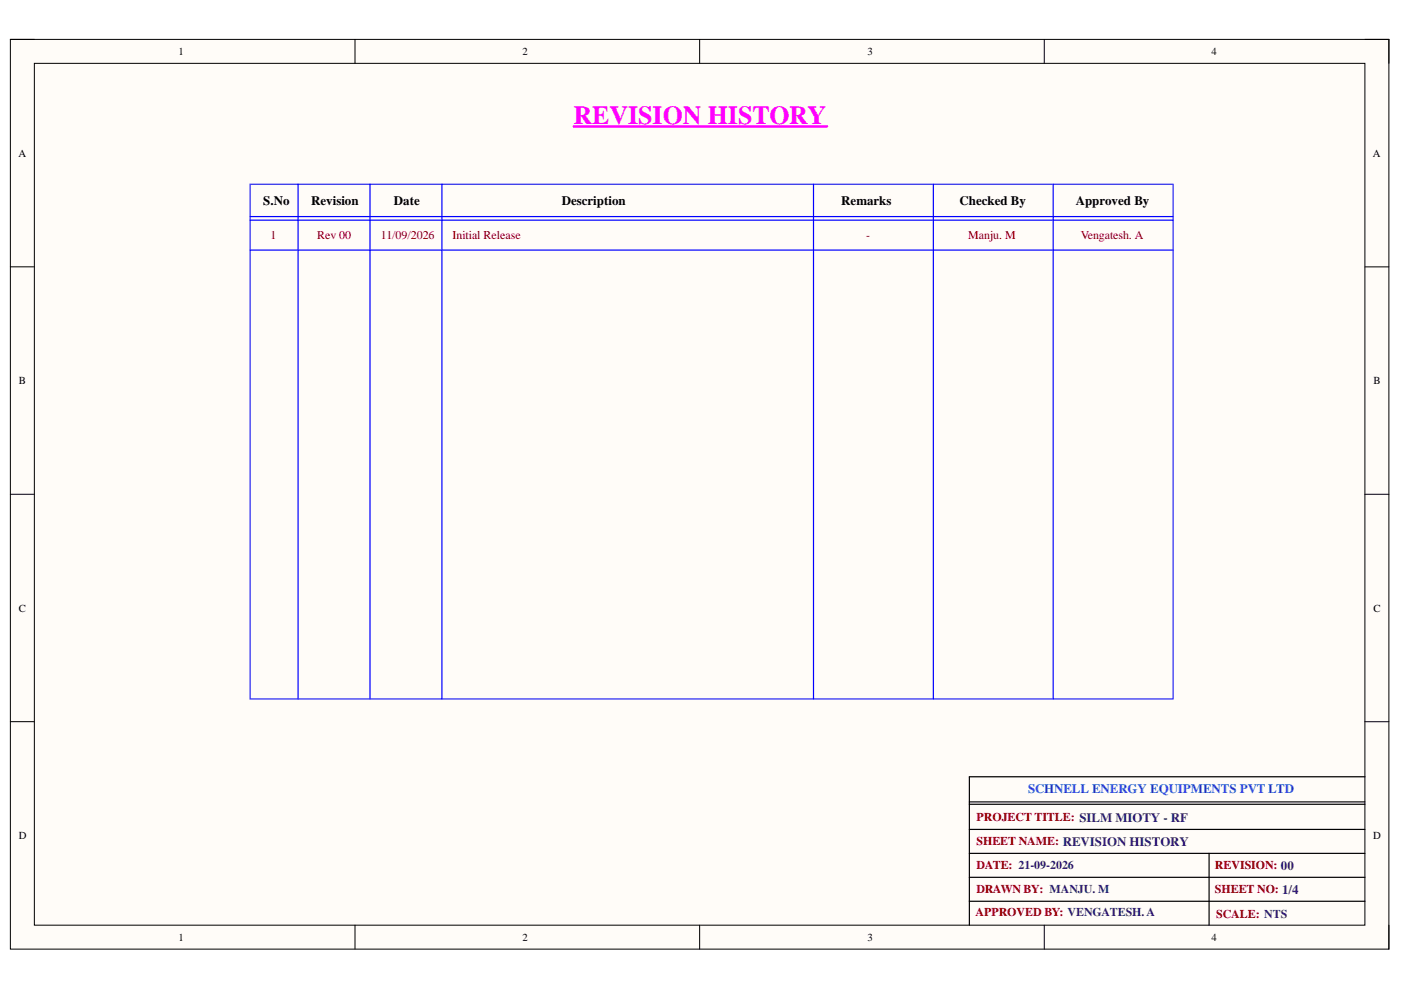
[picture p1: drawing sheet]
<svg xmlns="http://www.w3.org/2000/svg" width="297mm" height="210mm" viewBox="0 0 297 210" stroke-linecap="round" stroke-linejoin="round" font-family="sans-serif">
<defs><g id="words">
<text font-size="5.5" fill="#f0f" x="121.6" y="26.2">REVISION HISTORY</text>
<g font-size="2.7">
<text x="55.8" y="43.5">S.No</text>
<text x="66" y="43.5">Revision</text>
<text x="83.5" y="43.5">Date</text>
<text x="119.1" y="43.5">Description</text>
<text x="178.3" y="43.5">Remarks</text>
<text x="203.5" y="43.5">Checked By</text>
<text x="228.1" y="43.5">Approved By</text>
</g>
<text font-size="2.7" fill="#15c" x="218" y="168.1">SCHNELL ENERGY EQUIPMENTS PVT LTD</text>
<g font-size="2.5" fill="#980000">
<text x="57.3" y="50.7">1</text>
<text x="67.2" y="50.7">Rev 00</text>
<text x="80.7" y="50.7">11/09/2026</text>
<text x="96" y="50.7">Initial Release</text>
<text x="183.7" y="50.7">-</text>
<text x="205.3" y="50.7">Manju. M</text>
<text x="229.1" y="50.7">Vengatesh. A</text>
<text x="207.1" y="174">PROJECT TITLE: SILM MIOTY - RF</text>
<text x="207.1" y="179.1">SHEET NAME: REVISION HISTORY</text>
<text x="207.1" y="184.2">DATE: 21-09-2026</text>
<text x="257.6" y="184.2">REVISION: 00</text>
<text x="207.1" y="189.2">DRAWN BY: MANJU. M</text>
<text x="257.6" y="189.2">SHEET NO: 1/4</text>
<text x="206.8" y="194.3">APPROVED BY: VENGATESH.A</text>
<text x="257.8" y="194.6">SCALE: NTS</text>
</g>
<g font-size="2.3">
<text x="37.9" y="11.7">1</text>
<text x="110.8" y="11.7">2</text>
<text x="183.9" y="11.7">3</text>
<text x="256.9" y="11.7">4</text>
<text x="3.9" y="33.2">A</text>
<text x="291.1" y="33.2">A</text>
<text x="4" y="81.4">B</text>
<text x="291.2" y="81.4">B</text>
<text x="4" y="129.7">C</text>
<text x="291.2" y="129.7">C</text>
<text x="4" y="177.9">D</text>
<text x="291.1" y="177.9">D</text>
<text x="37.9" y="199.5">1</text>
<text x="110.8" y="199.5">2</text>
<text x="183.9" y="199.5">3</text>
<text x="256.9" y="199.5">4</text>
</g>
</g></defs>
<path d="M2.2 8.4h292.3v192.8h-292.3z" fill-rule="evenodd" fill="#fffcf8"/>
<path d="M2.2 8.4h292.3v192.8h-292.3z" fill="none" stroke="#000" stroke-width=".21"/>
<path d="M7.3 13.4h282.1v182.8h-282.1z" fill-rule="evenodd" fill="#fffcf8"/>
<g fill="none" stroke="#000" stroke-width=".21">
<path d="M2.2 8.4h5.1M7.3 13.4h282.1v182.8h-282.1zM75.3 8.4v5M148.3 8.4v5M221.4 8.4v5M289.4 8.4h5.1v5M2.2 56.6h5.1M289.4 56.6h5.1M2.2 104.8h5.1M289.4 104.8h5.1M2.2 153h5.1M289.4 153h5.1"/>
<path d="M75.3 196.2v5M148.3 196.2v5M221.4 196.2v5M294.5 196.2v5"/>
</g>
<path d="M205.5 170.5h83.9M205.5 175.9h83.9M205.5 170h83.9M289.4 164.7h-83.9v31.5M205.5 180.9h83.9M205.5 186h83.9M205.5 191.1h83.9M256.3 180.9v15.3" fill="none" stroke="#000" stroke-width=".25"/>
<path d="M53 39.1h195.7v109.1h-195.7z" fill="none" stroke="#2424f1" stroke-width=".25"/>
<path d="M63.2 39.1v109.1M78.4 39.1v109.1M93.7 39.1v109.1M172.5 39.1v109.1M197.9 39.1v109.1M223.3 39.1v109.1M53 46.7h195.7M53 53h195.7M53 45.9h195.7" fill="none" stroke="#00f" stroke-width=".25"/>
<path d="M121.6 26.8h53.8" fill="none" stroke="#f0f" stroke-width=".51"/>
<use href="#words"/>
</svg>
